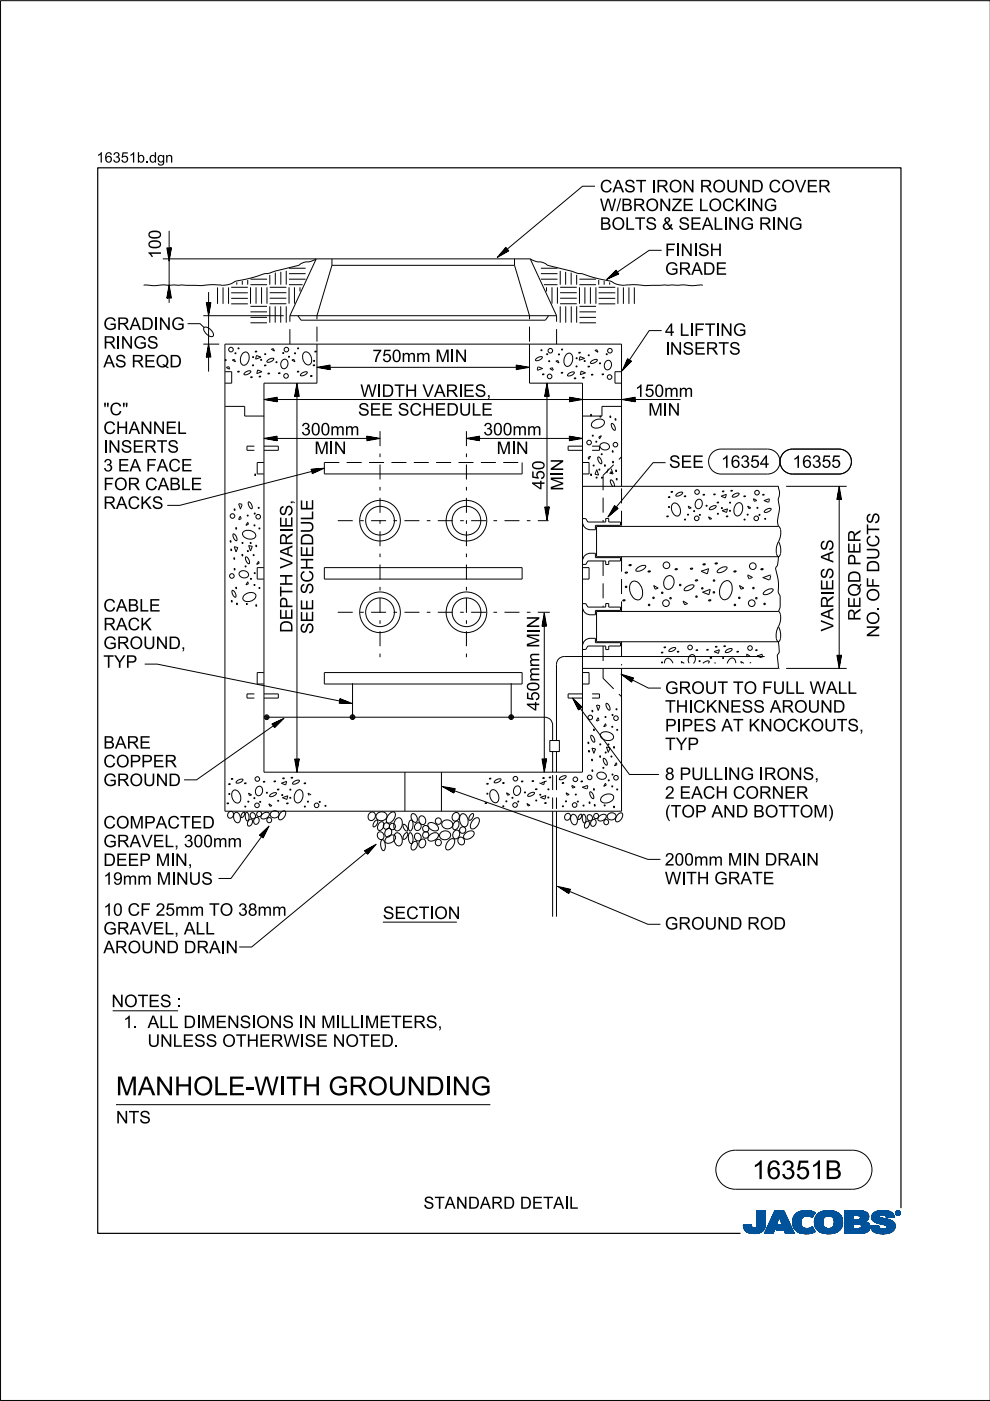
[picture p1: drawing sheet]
<svg xmlns="http://www.w3.org/2000/svg" width="210mm" height="297mm" viewBox="0 0 210 297" stroke-linecap="round" stroke-linejoin="round" font-family="sans-serif">
<defs><g id="words">
<g font-size="4">
<text x="24.6" y="232.2">M</text>
<text x="29.2" y="232.2">AN</text>
<text x="36.9" y="232.2">H</text>
<text x="40.9" y="232.2">OLE-</text>
<text x="60.7" y="232.2">TH</text>
<text x="69.6" y="232.2">GROUN</text>
<text x="90.3" y="232.2">DI</text>
<text x="95.8" y="232.2">N</text>
<text x="99.8" y="232.2">G</text>
<text x="159.4" y="250">16351B</text>
</g>
<g font-size="2.6">
<text x="127.2" y="40.8">CAST I</text>
<text x="139.1" y="40.8">RON</text>
<text x="148.4" y="40.8">ROUN</text>
<text x="159.3" y="40.8">D COVER</text>
<text x="127.2" y="44.8">W /</text>
<text x="131.7" y="44.8">BRON</text>
<text x="142.4" y="44.8">ZE LOCKI</text>
<text x="159.3" y="44.8">N</text>
<text x="161.9" y="44.8">G</text>
<text x="127.2" y="48.7">BOLTS &amp; SEALI</text>
<text x="154.3" y="48.7">N</text>
<text x="157" y="48.7">G RI</text>
<text x="164.6" y="48.7">N</text>
<text x="167.3" y="48.7">G</text>
<text x="34.1" y="54.9" transform="rotate(-90 34.1 54.9)">100</text>
<text x="141" y="58.3">GRADE</text>
<text x="144.3" y="54.3">N</text>
<text x="147" y="54.3">I</text>
<text x="148" y="54.3">SH</text>
<text x="21.9" y="69.9">GRADI</text>
<text x="33.6" y="69.9">N</text>
<text x="36.3" y="69.9">G</text>
<text x="141" y="71.2">4LI</text>
<text x="147.2" y="71.2">FTI</text>
<text x="152.7" y="71.2">N</text>
<text x="155.4" y="71.2">G</text>
<text x="21.9" y="77.9">AS REQD</text>
<text x="21.9" y="73.9">RI</text>
<text x="25.6" y="73.9">N</text>
<text x="28.3" y="73.9">GS</text>
<text x="79" y="76.8">750mm M</text>
<text x="95.4" y="76.8">I</text>
<text x="141" y="75.2">I</text>
<text x="144.7" y="75.2">SERTS</text>
<text x="21.9" y="88">&quot;</text>
<text x="23.2" y="88">C&quot;</text>
<text x="75.9" y="88.1">SEE SCH</text>
<text x="76.4" y="84.2">W I</text>
<text x="80.9" y="84.2">DTH</text>
<text x="89.6" y="84.2">VARI</text>
<text x="92.2" y="88.1">EDULE</text>
<text x="98.2" y="84.2">ES,</text>
<text x="134.6" y="84.2">150mm</text>
<text x="137.5" y="88.1">M</text>
<text x="140.5" y="88.1">I</text>
<text x="21.9" y="96">I</text>
<text x="21.9" y="92">CH</text>
<text x="25.6" y="96">SERTS</text>
<text x="27.3" y="92">AN</text>
<text x="32.4" y="92">N</text>
<text x="35.1" y="92">EL</text>
<text x="63.9" y="92.3">300mm</text>
<text x="102.5" y="92.3">300mm</text>
<text x="21.9" y="100">3EA FACE</text>
<text x="66.7" y="96.3">M</text>
<text x="69.8" y="96.3">I</text>
<text x="105.3" y="96.3">M</text>
<text x="108.4" y="96.3">I</text>
<text x="141.8" y="99.2">SEE</text>
<text x="152.9" y="99.2">16354</text>
<text x="168" y="99.2">16355</text>
<text x="21.9" y="107.9">RACKS</text>
<text x="21.9" y="103.9">FOR CABLE</text>
<text x="115.4" y="103.8" transform="rotate(-90 115.4 103.8)">450</text>
<text x="119.4" y="104" transform="rotate(-90 119.4 104)">MIN</text>
<text x="21.9" y="129.7">CABLE</text>
<text x="182.5" y="131.6" transform="rotate(-90 182.5 131.6)">REQD PER</text>
<text x="21.9" y="137.6">GROUN</text>
<text x="21.9" y="133.6">RACK</text>
<text x="35.7" y="137.6">D,</text>
<text x="62" y="134.2" transform="rotate(-90 62 134.2)">DEPTH VARIES,</text>
<text x="66.4" y="134.4" transform="rotate(-90 66.4 134.4)">SEE SCHEDULE</text>
<text x="176.7" y="133.9" transform="rotate(-90 176.7 133.9)">VARIES AS</text>
<text x="186.4" y="135.2" transform="rotate(-90 186.4 135.2)">NO. OF DUCTS</text>
<text x="21.9" y="141.6">TYP</text>
<text x="141" y="147.1">GROUT TO FULLW ALL</text>
<text x="114.3" y="150.7" transform="rotate(-90 114.3 150.7)">450mm MIN</text>
<text x="141" y="155.1">PI</text>
<text x="141" y="151.1">TH</text>
<text x="144.5" y="155.1">PES AT KN</text>
<text x="145.9" y="151.1">I</text>
<text x="147" y="151.1">CKN</text>
<text x="154.8" y="151.1">ESS AROUN</text>
<text x="163.8" y="155.1">OCKOUTS,</text>
<text x="176.6" y="151.1">D</text>
<text x="21.9" y="158.7">BARE</text>
<text x="141" y="159">TYP</text>
<text x="21.9" y="166.7">GROUN</text>
<text x="21.9" y="162.7">COPPER</text>
<text x="35.7" y="166.7">D</text>
<text x="141" y="165.4">8PULLI</text>
<text x="154.4" y="165.4">N</text>
<text x="157" y="165.4">G I</text>
<text x="162" y="165.4">RON</text>
<text x="170.2" y="165.4">S,</text>
<text x="141" y="173.3">(</text>
<text x="141" y="169.3">2EACH</text>
<text x="142.2" y="173.3">TOP AN</text>
<text x="155.4" y="169.3">CORN</text>
<text x="156" y="173.3">D BOTTOM</text>
<text x="166.3" y="169.3">ER</text>
<text x="175.5" y="173.3">)</text>
<text x="21.9" y="179.6">GRAVEL,300mm</text>
<text x="21.9" y="175.7">COM</text>
<text x="30.5" y="175.7">PACTED</text>
<text x="21.9" y="183.6">DEEP M</text>
<text x="36.1" y="183.6">I</text>
<text x="39.8" y="183.6">,</text>
<text x="141" y="183.5">200mm M</text>
<text x="157.4" y="183.5">I</text>
<text x="162.1" y="183.5">DRAI</text>
<text x="171" y="183.5">N</text>
<text x="21.9" y="187.6">19mm M</text>
<text x="36.3" y="187.6">I</text>
<text x="40" y="187.6">US</text>
<text x="145.5" y="187.5">TH</text>
<text x="151.4" y="187.5">GRATE</text>
<text x="21.9" y="194.2">10CF 25mm TO 38mm</text>
<text x="81.2" y="194.9">SECTI</text>
<text x="92.1" y="194.9">ON</text>
<text x="141" y="197.1">GROUN</text>
<text x="154.7" y="197.1">D ROD</text>
<text x="21.9" y="202.1">AROUN</text>
<text x="21.9" y="198.1">GRAVEL,ALL</text>
<text x="35.3" y="202.1">D DRAI</text>
<text x="47.8" y="202.1">N</text>
<text x="23.6" y="213.5">N</text>
<text x="26.3" y="213.5">OTES :</text>
<text x="26.1" y="218">1.ALLDI</text>
<text x="31.3" y="221.9">UN</text>
<text x="36.6" y="221.9">LESS OTH</text>
<text x="42.6" y="218">M</text>
<text x="45.7" y="218">EN</text>
<text x="50.8" y="218">SI</text>
<text x="54.3" y="218">ON</text>
<text x="54.9" y="221.9">ERW I</text>
<text x="64.4" y="218">N</text>
<text x="64.6" y="221.9">SE N</text>
<text x="68.1" y="218">M</text>
<text x="72.2" y="218">L</text>
<text x="73.2" y="221.9">OTED.</text>
<text x="77.3" y="218">M</text>
<text x="80.4" y="218">ETERS,</text>
<text x="24.6" y="238.2">N</text>
<text x="27.3" y="238.2">TS</text>
<text x="89.8" y="256.3">STAN</text>
<text x="99.2" y="256.3">DARD DETAI</text>
<text x="120.6" y="256.3">L</text>
</g>
<g font-size="2.2">
<text x="20.5" y="34.5">16351b.</text>
<text x="31.6" y="34.5">dgn</text>
</g>
</g></defs>
<g fill="none" stroke="#00539a" stroke-width=".21">
<path d="M157.6 259.8h1.7M157.6 259.9h1.7M157.6 259.9l1.7 .1M157.6 260h1.8M158.1 259.7h1.2M159.3 259.7h-1.7l.1 .7M159.3 259.7h-.9M159.3 259.7l.1 .3M159.4 260l.1 .3M160.4 260l-.2 .3h2M160.5 259.6h1.8M160.5 259.6l-.1 .4"/>
<path d="M160.5 259.7h1.8M160.5 256.7v2.9M160.5 256.9h1.8M160.5 257.5h1.8M160.5 256.7h1.8v2.7M160.5 256.8h1.8M160.5 256.8l1.8 .1M160.5 256.9l1.8 .1M160.5 257h1.8M160.5 257.1h1.8M160.5 257.2h1.8M160.5 257.2l1.8 .1"/>
<path d="M160.5 257.3h1.8M160.5 257.4h1.8M160.5 257.4l1.8 .1M160.5 257.6h1.8M160.5 257.6l1.8 .1M160.5 257.7h1.8M160.5 257.8h1.8M160.5 257.9h1.8M160.5 258h1.8M160.5 258.1h1.8M160.5 258.1l1.8 .1M160.5 258.2h1.8"/>
<path d="M160.5 258.3h1.8M160.5 258.3l1.8 .1M160.5 258.4h1.8M160.5 258.5h1.8M160.5 258.5l1.8 .1M160.5 258.6h1.8M160.5 258.6l1.8 .1M160.5 258.7h1.8M160.5 258.8h1.8M160.5 258.9h1.8M160.5 259h1.8M160.5 259.1h1.8"/>
<path d="M160.5 259.2h1.8M160.5 259.3h1.8M160.5 259.8h1.8M162.2 260h-1.8M162.2 259.9v.3M162.2 259.9h-1.8M162.2 259.8h-1.7M162.3 259.4l-.1 .5M162.3 259.4v-2.7h-1.8v2.9M162.3 259.5h-1.8M162.3 259.6h-1.8M162.3 256.7l-1.8 .1"/>
<path d="M162.3 259.4h-1.8M163.7 258.1h3.1M163.7 258h3.1M163.7 257.9h3M163.8 257.8h2.9M163.8 257.7h2.9M163.8 257.7h2.8M163.9 257.6h2.7M163.9 257.5h2.7M164 257.4h2.5M164 257.3h2.5M164.1 257.2h2.3"/>
<path d="M164.1 257.1h2.3M164.1 257h2.3M164.2 257h2.1M164.2 256.9h2.1M164.2 256.8h2.1M164.3 256.7h1.9l2.2 4.8h-1.9l-.3-.8h-1.7l.4-1h1l-.7-1.7-1.3 3.5h-1.8zM164.5 260h-1.7M164.5 259.9l-1.7 .1M164.5 259.9h-1.7M164.5 259.8l-1.7 .1M164.6 259.8h-1.7M164.6 259.7l-1.7 .1"/>
<path d="M164.6 259.7h-1.7M164.6 259.6h-1.7M164.6 259.5l-1.6 .1M164.7 259.5h-1.7M164.7 259.4l-1.7 .1M164.7 259.4h-1.7M164.7 259.3l-1.6 .1M164.7 259.3h-1.6M164.8 259.2l-1.7 .1M164.8 259.2h-1.7M164.8 259.1l-1.6 .1M164.8 260h2.9"/>
<path d="M164.8 259.1h-1.6M164.8 259.9h2.9M164.8 259l-1.6 .1M164.9 259.9h2.7M164.9 259h-1.7M164.9 259.8h2.7M164.9 258.9h-1.6M164.9 258.8h-1.6M164.9 259.7h2.7M164.9 259.7l-.4 1 3.6 .1M165 258.7h-1.6M165 258.6l-1.6 .1"/>
<path d="M165 258.6h-1.6M165 258.5l-1.6 .1M165 258.5h-1.6M165.1 258.4l-1.6 .1M165.1 258.4h-1.6M165.1 258.3l-1.6 .1M165.1 258.3h-1.6M165.1 258.2l-1.5 .1M165.1 258.2h-1.5M165.2 258.1l-1.6 .1M165.2 258.1h-1.6M165.2 258l.7 1.7h-1"/>
<path d="M165.2 258l.7 1.7M165.3 258.1h1.5M165.3 258.1l1.6 .1M165.3 258.2h1.6M165.3 258.2l1.6 .1M165.3 258.3h1.6M165.4 258.3l1.6 .1M165.4 258.4h1.6M165.4 258.4l1.6 .1M165.4 258.5h1.6M165.4 258.5l1.7 .1M165.4 258.6h1.7"/>
<path d="M165.5 258.6l1.6 .1M165.5 258.7h1.6M165.5 258.8h1.7M165.5 258.9h1.7M165.6 258.9h1.6M165.6 259h1.7M165.6 259l1.7 .1M165.6 259.1h1.7M165.6 259.1l1.7 .1M165.7 259.2h1.7M165.7 259.2l1.7 .1M165.7 259.3h1.7"/>
<path d="M165.7 259.3l1.7 .1M165.7 259.4h1.7M165.8 259.4l1.7 .1M165.8 259.5h1.7M165.8 259.5l1.7 .1M165.8 259.6h1.7M166.2 256.7l2.2 4.8M166.2 256.8l-1.9-.1-2.2 4.8h1.8l1.3-3.5M168 258.9l.4 1.5M168 258.9h1.8M168 259h1.8M168 259.1h1.8"/>
<path d="M168 259.2h1.8M168 259.2l1.8 .1M168 259.3h1.8M168 259.3l1.8 .1M168.1 259.4h1.8M168.1 259.5h1.7M168.1 259.4l1.7 .1M168.1 259.5l1.8 .1M168.1 259.6h1.8M168.1 259.7h1.8M168.1 259.7l1.8 .1M168.1 259.8h1.8"/>
<path d="M168.1 259.8l1.8 .1M168.2 260h1.8M168.2 259.9h1.8M168.3 258l-.3 .9M168.9 257.3l-.6 .7M169.1 257.1h3.6M169.2 257h3.4M169.4 256.9h3.1M169.5 256.9h2.9M169.8 256.8h2.4M169.8 259.1a1.33 1.33 0 0 0 .8 1.4 1.33 1.33 0 0 0 1.5-.3l.2-.1M169.8 259.1h-1.8"/>
<path d="M169.8 259l-1.8 .1M169.9 258.8l-1.9 .1M169.9 258.8h-1.9M169.9 258.7h-1.9M169.9 258.6h-1.8M169.9 258.6l-1.9 .1M169.9 258.5l-1.8 .1M169.9 258.5h-1.8M169.9 258.4l-1.8 .1M170 258.4h-1.9M170 258.4l-.2 .7M170 258.3l-1.8 .1"/>
<path d="M170 258.3h-1.8M170 258.2l-1.8 .1M170.1 258.2h-1.9M170.1 258.1l-.1 .3M170.1 258.1l-1.9 .1M170.2 258.1h-2M170.3 258h-2.1M170.3 256.7l-1.4 .5M170.3 256.7h1.5M170.3 256.7a4 4 0 0 1 2.5 .4M170.4 258h-2.1M170.4 257.9h-2.1"/>
<path d="M170.6 257.8l-2.3 .1M170.6 257.9l-.5 .2M170.8 257.8h-2.5M171.4 257.8h1M171.5 256.7l-1.7 .1M171.5 256.7l.6 .1M171.7 257.8h.7M171.8 257.9h.6M171.9 258h.4M172.1 258.1h.2M172.2 258.1h.1M172.3 258h-.3"/>
<path d="M172.4 257.7l-4 .1M172.5 257.7h-4.1M172.5 257.6l-4 .1M172.5 257.6h-4M172.6 257h-3.3M172.6 257.5l-4.1 .1M172.6 257.5h-4M172.6 257.4l-4 .1M172.7 257.4h-4M172.7 259h1.8M172.7 259.2h1.8M172.7 259.3h1.8"/>
<path d="M172.7 259.3l1.8 .1M172.7 259.4h1.8M172.7 257.3l-3.9 .1M172.7 259.5h1.8M172.7 259.5l1.8 .1M172.7 259.6h1.8M172.7 259.7h1.8M172.7 258.6h1.8M172.7 257.3h-3.9M172.8 259.8h1.8M172.8 257.2l-3.9 .1M172.8 259.9h1.8"/>
<path d="M172.8 259.9l.3 .6M172.8 259.8l1.8 .1M172.8 259.9l1.8 .1M172.8 257.2h-3.9M172.8 260h1.8M172.8 257.1l-.6 1.1a1.75 1.75 0 0 0-1.6-.3M172.9 257.1l-3.9 .1M173 257.8l-.3 1.3h1.8M173 257.8h5.3M173.1 257.7h5.2M173.1 257.7h5.1M173.1 257.6h5.1"/>
<path d="M173.2 257.6h4.9M173.2 257.5h4.8M173.4 257.4h4.6M173.4 257.4h4.5M173.5 257.3h4.4M173.6 257.2l4.2 .1M173.6 257.2h4.1M173.7 257.1l4 .1M173.8 257.1h3.8M173.9 257h3.5M174 257h3.3M174.1 256.9h3.2"/>
<path d="M174.2 256.9h2.8M174.4 256.8h2.6M174.5 259h-1.8M174.5 259.2a1.15 1.15 0 0 0 1.3 1.3M174.5 259.2l-1.8-.1 .1 .8M174.5 258.9l-1.8 .1M174.5 258.9h-1.8M174.5 258.8l-1.8 .1M174.5 258.7l-1.8 .1M174.5 258.7h-1.8M174.5 258.6l-1.8 .1M174.5 258.5l-1.8 .1"/>
<path d="M174.6 258.5h-1.9M174.6 256.8h1.9M174.6 258.4l-.1 .8M174.6 258.4h-1.8M174.6 258.4l-1.9 .1M174.6 258.3l-1.8 .1M174.6 258.3h-1.8M174.7 258.2h-1.9M174.7 258.1l-.1 .3M174.8 258.1l-2 .1M174.8 258.1h-1.9M174.9 256.7a3.2 3.2 0 0 1 3.6 1.4l.1 .8-.1 1.1"/>
<path d="M174.9 258l-1.9 .1M175 258h-2M175.1 257.9l-.4 .2M175.1 257.9h-2.1M175.2 257.9h-2.2M175.5 256.7h.7M175.7 257.8l-.6 .1M175.7 257.8l.6 .1M175.7 257.8h-2.7M176 257.8h2.4M176.2 257.9h2.2M176.3 257.9l.5 .5"/>
<path d="M176.4 258h2M176.4 256.7h-1.5a2.68 2.68 0 0 0-1.9 1.1M176.5 258l2 .1M176.5 258.1h2M176.6 258.1h1.9M176.6 258.2h1.9M176.7 258.2l1.8 .1M176.7 258.3h1.8M176.7 258.3l1.9 .1M176.7 259.9h1.8M176.7 258.4h1.9M176.8 258.4l.1 .5"/>
<path d="M176.8 258.4l1.8 .1M176.8 258.5h1.8M176.8 258.6h1.8M176.9 258.8h1.7M176.9 258.8l1.8 .1M176.9 258.7h1.7M176.9 259.4h1.8M176.9 259.2l1.8 .1M176.9 259.1h1.8M176.9 259.2h1.8M176.9 258.9v.3M176.9 259.2a1.11 1.11 0 0 1-1.1 1.3"/>
<path d="M176.9 259h1.8M176.9 258.9h1.8M176.9 259.3h1.8M176.9 259.3l1.8 .1M178 257.4l-4.7 .1M178.4 257.9h-2.1l.5 .5M178.5 259.7l-1.7 .1M178.5 259.8l-1.8 .1M178.5 259.8h-1.7M178.5 260l-.2 .5M178.5 259.9l-1.8 .1M178.5 260h-1.8"/>
<path d="M178.6 259.7h-1.8M178.6 258.5l-1.8 .1M178.6 259.6h-1.8M178.6 259.5l-1.8 .1M178.6 259.5h-1.8M178.7 259.4h-1.8M179.1 259.7h1.8M179.1 259.5h5.2M179.1 256.9h4.4M179.1 257.5h5M179.1 256.8h4M179.1 256.8h3.4"/>
<path d="M179.1 257h4.5M179.1 257.1h4.7M179.1 257.1l4.7 .1M179.1 257.2h4.8M179.1 257.2l4.8 .1M179.1 257.3h4.8M179.1 257.3l4.9 .1M179.1 257.4h4.9M179.1 257.4l5 .1M179.1 257.6h5M179.1 257.6l5 .1M179.1 257.7h5"/>
<path d="M179.1 257.7l1.8 .1M179.1 257.8h1.8M179.1 257.9h1.8M179.1 258h1.8M179.1 258.1h1.8M179.1 258.2h1.8M179.1 258.3h1.8M179.1 258.4h1.8M179.1 258.5h1.8M179.1 258.5l1.8 .1M179.1 258.6h4.8M179.1 258.7h4.7"/>
<path d="M179.1 258.7h4.6M179.1 258.8h4.5M179.1 258.9h4.5M179.1 258.9h4.3M179.1 259h4.4M179.1 259l4.5 .1M179.1 259.1h4.6M179.1 259.1l4.7 .1M179.1 259.2h4.8M179.1 259.2l4.9 .1M179.1 259.3h5M179.1 259.3l5.1 .1"/>
<path d="M179.1 259.4h5.1M179.1 259.4l5.1 .1M179.1 259.5l1.8 .1M179.1 259.6h1.8M179.1 259.8h1.8M179.1 259.9h1.8M179.1 260h1.8M180.9 257.7v.9M181.8 259.5h-.9v1v-1M181.8 259.5h.2M181.8 259.5l.8 .3M182.1 257.7l2.1 .1"/>
<path d="M182.2 257.8h2M182.2 259.5l2.1 .1M182.3 258.5h1.7M182.3 258.5l-1.4 .1M182.3 257.9h1.9M182.4 257.9h1.8M182.4 257.9v.1M182.4 257.9l-.4-.2h-1.1v.9M182.4 258h1.8M182.4 258v.3M182.4 258.3l-.1 .2M182.4 259.6h1.9"/>
<path d="M182.4 258.1h1.8M182.4 258.1l1.8 .1M182.4 258.2h1.8M182.5 259.7h1.9M182.5 256.9l1.1 .1M182.5 259.7l1.9 .1M182.6 259.8h1.8M182.6 259.8v.4l-.2 .2M182.7 259.9h1.7M182.9 256.8h-3.8v4.7M183.3 256.9l-4.2-.1v4.7M183.6 257l.4 .4"/>
<path d="M183.9 259.2l.2 .2M184 258.5l-2.1 .1M184 258.5h-1.8M184 257.4l.1 .2M184.1 258.4l-.8 .6 .6 .2M184.1 258.4h-1.8M184.1 258.3l-1.7 .1M184.1 258.3h-1.7M184.1 257.6l.1 .6M184.1 258.2l-1.7 .1M184.1 259.4l.3 .5v.6M184.2 258.2l-.1 .2"/>
<path d="M184.2 258h-1.8M184.4 259.9h-1.7M184.5 260h-1.8M184.6 259.9v.2M184.6 259.9h1.7M184.6 260h1.7M184.8 258.1h1.7M184.8 258l.2 .7M184.8 258h1.7M184.8 258.3h2.5M184.8 258.3l2.8 .1M184.8 258.1l1.8 .1"/>
<path d="M184.8 258.2h2M184.8 258.4h3M184.8 258.4l3.2 .1M184.9 258.2l2.1 .1M184.9 257.6h4.6M184.9 258.5h3.4M184.9 258.5l3.6 .1M184.9 258.6h3.7M184.9 257.5h4.5M185 257.5h4.4M185 258.6l3.7 .1M185 258.7h3.9"/>
<path d="M185 258.7l.6 .4M185 257.4h4.3M185 257.4h4.4M185.1 258.7l3.9 .1M185.1 258.8h.7M185.1 257.3h4.1M185.2 258.9h.6M185.2 258.9l4.1 .1M185.3 257.2h3.9M185.3 259h4M185.3 257.1l3.8 .1M185.4 257.1h3.7"/>
<path d="M185.4 259l4 .1M185.5 257h3.5M185.5 259.1h4M185.6 259.1l3.9 .1M185.6 259.1l.5 .2M185.7 259.2h3.9M185.7 256.9h3M185.8 259.2l3.8 .1M185.8 258.9h3.4M185.9 258.8h3.2M185.9 256.8h2.7M185.9 256.8l-.8 .5-.3 .7"/>
<path d="M185.9 256.8l.7-.1a3.3 3.3 0 0 1 2.7 .6h-4.2M186 259.3h3.6M186.1 256.8h2.3M186.1 259.4h3.6M186.1 259.3l1.5 .4 .4 .2M186.3 259.8l-.5 .1M186.3 259.8l-1.7 .1M186.3 259.8v.3M186.3 259.4h3.4M186.4 257.9h-1.6M186.4 257.9l.1 .1M186.5 257.9h-1.7"/>
<path d="M186.5 257.8h-1.7M186.5 258v.1M186.5 257.8l-.1 .1M186.5 257.7h-1.6M186.5 259.4l3.2 .1M186.5 258.1l.1 .1M186.6 257.6l-1.7 .1M186.6 258.2l.4 .1M186.7 256.7h.8M186.7 259.5h3M186.9 257.6h-2M186.9 259.5l2.9 .1"/>
<path d="M187 258.3l1.7 .4 .9 .6M187.2 259.6h2.6M187.3 257.6h2.2M187.4 259.7h2.4M187.6 257.6l1.9 .1M187.6 259.7h2.2M187.6 257.7h2M187.7 257.7a1.07 1.07 0 0 0-1.2 .1M187.7 257.7l.1 .1M187.7 257.8h1.9M187.8 257.8h1.7M187.8 256.7h-1.3"/>
<path d="M187.8 257.8l.1 .4M187.8 257.9h1.7M187.8 257.9h1.8M187.9 258h1.7M187.9 258l1.7 .1M187.9 258.1h1.1M187.9 258.1h1.7M187.9 259.9h1.9M188 259.9l.1 .2M188 260h1.8M188.1 257h-2.6M188.2 257h.6"/>
<path d="M188.7 256.9h-2.9M189.3 257.3l.3 .8-1.7 .1M189.6 259.3l.2 .4v.6M189.8 259.9l-1.8 .1M189.8 259.8h-2.1M189.8 259.8h-1.9M189.9 257.2v.1M189.9 257.1h.1M189.9 257.2h.1M189.9 257.3h.1M189.9 257.3l.2 .3M190 257.4h.1"/>
<path d="M190 257.4l.1 .1M190 257.5h.2M190 257.2v.1M190 257.2l.2 .3M190 257.3l.2 .2M190 257.1h-.1M190 257h-.1M190.1 257h-.2M190.1 257.5l.2 .1M190.1 256.9h-.1M190.1 257.6h.6M190.2 256.8l-.1 .1"/>
<path d="M190.2 257.5l.2 .1M190.2 257.5l-.1 .1M190.2 257.6h.4M190.2 256.9h.4M190.2 256.9h.4l-.1 .3 .2 .3-.3-.3-.2 .3zM190.2 256.9v.6l.1-.3 .3 .3M190.2 257h.4M190.2 257.1h.1M190.2 257.1h.5M190.2 257.2h.5M190.2 257.2l.3 .1M190.2 257.3h.1"/>
<path d="M190.2 257.4h.1M190.2 257.4l.1 .1M190.2 256.8h-.1M190.3 257h.2v.1l-.2 .1zM190.3 257v.2M190.3 257h-.1M190.4 257.2l.2 .3M190.4 257.6h.1M190.4 256.8h-.2l-.2 .4M190.4 256.7a.5 .5 0 0 1 .5 .5 .5 .5 0 0 1-.5 .5M190.4 256.8l.4 .2v.2M190.4 256.7a.5 .5 0 0 0-.5 .5 .5 .5 0 0 0 .5 .5l-.3-.1"/>
<path d="M190.4 256.8l.3 .1 .1 .3M190.4 256.7l-.4 .2-.1 .3M190.4 256.7v.1M190.4 257.6v.1M190.4 256.7l.3 .1 .2 .4M190.4 257h-.1l.1 .2M190.4 257l.2 .1-.2 .1M190.4 257h.1M190.5 257.3h.1M190.5 257.3l.1 .1M190.5 257.2l.2 .3M190.5 257.4h.1"/>
<path d="M190.5 257.1h.2M190.5 257.4l.2 .1M190.5 257l-.1 .2M190.5 256.7h-.3M190.6 257.5h.2M190.6 256.8h.1M190.6 257.1l-.1 .1M190.7 257.1h-.1M190.7 257.1l-.2 .1M190.7 257.1l-.5-.2v.6l.1-.3M190.7 257h-.1M190.7 256.8l.1 .1"/>
<path d="M190.7 256.8h-.6M190.7 256.9h.2M190.8 257h.1M190.8 257.6h-.2M190.8 257.2v.2l-.4 .2M190.8 257.2l-.1 .3-.3 .1M190.8 257.1h.1M190.8 257.2h.1M190.9 257.4l-.2 .1M190.9 257.4h-.1M190.9 257.3l-.1 .1M190.9 257.3h-.1"/>
<path d="M190.9 257.2h.1M190.9 257.2l-.1 .3-.4 .2M190.9 257.1h-.1M157.7 260.1h1.7M157.7 260l1.7 .1M157.7 260.2h1.8M157.7 260.2l1.8 .1M157.7 260.3h1.8M157.7 260.3l1.9 .1M157.7 260.4h4.4M157.7 260.4l.4 .5M157.7 260.4l4.4 .1"/>
<path d="M157.8 260.5h4.3M157.8 260.6h4.3M157.8 260.7h4.2M157.9 260.7h4.1M157.9 260.8h4M158 260.8h3.9M158 260.9h3.9M158.1 260.9h3.3M158.1 261h3.6M158.2 261h3.5M158.3 261.1h3.2M158.4 261.2h3.1"/>
<path d="M158.5 261.2h2.9M158.6 261.3h2.7M158.7 261.4h2.4M158.8 261.4h2.1M159.1 261.5h1.6M159.5 260.3l.3 .1 .4-.1M159.7 261.5h.7M160.9 261.4h.1M161.5 260.9h.2M161.6 261.1h-3.3M162.1 260.3l-2 .1M162.2 260.2l-1.9 .1"/>
<path d="M162.2 260.2a2.25 2.25 0 0 1-2.8 1.3l-.9-.2-.4-.4M162.2 260.2h-1.9M162.2 260.1l-1.8 .1M162.2 260.1h-1.8M162.2 260l-1.8 .1M164 261.4h-1.9M164 261.3l-1.9 .1M164 261.3h-1.8M164 261.2l-1.8 .1M164 261.2h-1.8M164.1 261.1l-1.9 .1M164.1 261.1h-1.8"/>
<path d="M164.1 261l-1.8 .1M164.1 261h-1.8M164.1 260.9l-1.8 .1M164.2 260.9h-1.8M164.2 260.8l-1.8 .1M164.2 260.8h-1.8M164.2 260.7l-1.8 .1M164.2 260.7h-1.7M164.2 260.6l-1.7 .1M164.3 260.6h-1.8M164.3 260.5h-1.8M164.3 260.4l-1.7 .1"/>
<path d="M164.3 260.4h-1.7M164.3 260.3l-1.7 .1M164.4 260.3h-1.8M164.4 260.2l-1.7 .1M164.4 260.2h-1.7M164.4 260.1l-1.7 .1M164.4 260.1h-1.7M164.5 260l-1.8 .1M164.5 260.7h3.5M164.6 260.7h3.4M164.6 260.6h3.4M164.6 260.5h3.4"/>
<path d="M164.6 260.5h3.3M164.6 260.4h3.3M164.7 260.4h3.2M164.7 260.3h3.2M164.7 260.3h3.1M164.7 260.2h3.1M164.8 260.1h3M164.8 260.1h2.9M166.3 260.8h1.8M166.3 260.8l1.8 .1M166.3 260.9h1.8M166.3 260.9l1.8 .1"/>
<path d="M166.3 261h1.9M166.3 261l1.9 .1M166.4 261.1h1.8M166.4 261.1l1.8 .1M166.4 261.2h1.9M166.4 261.2l1.9 .1M166.4 261.3h1.9M166.5 261.3l1.8 .1M166.5 261.4h1.9M166.5 261.5h1.9M166.5 261.5l-.3-.8 .3 .8h1.9M168.2 260l1.9 .1"/>
<path d="M168.2 260.1h1.9M168.2 260.1l1.9 .1M168.2 260.2h2M168.3 260.2l2 .1M168.3 260.3h2.1M168.3 260.3l2.2 .1M168.3 260.4h2.5M168.4 260.4l.6 .7M168.4 260.4l4.1 .1M168.5 260.5h4M168.5 260.6h4M168.6 260.7h4"/>
<path d="M168.6 260.7l4 .1M168.7 260.8h3.9M168.7 260.8l4 .1M168.8 260.9h3.9M168.9 260.9l3.8 .1M168.9 261h3.9M169 261l3.8 .1M169 261.1h3.9M169 261.1a4.2 4.2 0 0 0 3.8 0M169.1 261.1h3.8M169.2 261.2h3.5M169.3 261.3h3.2"/>
<path d="M169.5 261.4h2.8M169.6 261.4h2.6M170 261.5h2M170.6 261.6h.4M171.5 260.4h.9M171.6 260.4h.8M171.8 261.5h-1.5M171.8 260.3h.6M172 260.3h.3M172 260.2h.3M172.1 260.2h.2M172.2 260.1h.1"/>
<path d="M172.3 260.1l.6 1M172.6 261.2l-3.3 .1M172.8 260.1h1.9M172.9 260.1l1.9 .1M172.9 260.2h1.9M172.9 260.2l2 .1M172.9 260.3h2.2M173 260.3l2.1 .1M173 260.4h2.4M173 260.4h5.3M173.1 260.5h5.2M173.1 260.5l.7 .6 .8 .4"/>
<path d="M173.1 260.6h5.2M173.2 260.6h5M173.3 260.7h4.9M173.3 260.7h4.8M173.3 260.8h4.7M173.4 260.9h4.5M173.5 260.9h4.4M173.5 261h4.3M173.6 261h4.2M173.7 261.1h4M173.8 261.1h3.8M173.8 261.2h3.7"/>
<path d="M174 261.2h3.4M174.2 261.4h2.9M174.3 261.4h2.7M175.1 261.5h1.4M175.3 261.6h.4M176.6 260.2h1.9M177 261.4l-1 .2-1.4-.1h2.2M177.3 261.3h-3.3M178.1 260.8h-4.8M178.3 260.5l-.6 .6-.7 .3M178.3 260.4h-2.2M178.4 260.3l-2.2 .1"/>
<path d="M178.4 260.3h-2l-.6 .2M178.5 260.2l-2.1 .1M178.5 260.2h-2M178.5 260.1h-1.9M178.5 260l-1.9 .1M179.1 261.5h3.4M179.1 260.1h1.8M179.1 260.1l1.8 .1M179.1 260.2h1.8M179.1 260.2l1.8 .1M179.1 260.3h1.8M179.1 260.4h1.8"/>
<path d="M182.3 260.4h2.1M182.4 260.4h2M182.4 260.4l-.6 .1M183.1 261.4l-4 .1M183.4 261.3l-4.3 .1M183.5 261.3h-4.4M183.7 261.3h-.1M183.7 261.2l-4.6 .1M183.8 261.2h-4.7M183.9 261.1l-4.8 .1M184 261.1h-4.9M184 261l-4.9 .1"/>
<path d="M184.1 261l-.8 .4-1.1 .1M184.1 261h-5M184.1 260.9l-5 .1M184.2 260.9h-5.1M184.2 260.8l-5.1 .1M184.3 260.8h-5.2M184.3 260.7l-5.2 .1M184.3 260.7h-5.2M184.4 260.6l-5.3 .1M184.4 260.6h-5.3M184.4 260.5h-5.3M184.4 260.5l-.3 .5"/>
<path d="M184.4 260.4l-5.3 .1M184.5 260l-1.8 .1M184.5 260.2l-2 .1M184.5 260.3h-2M184.5 260.1h-1.9M184.5 260.2h-1.9M184.6 260l1.7 .1M184.6 260.1l.1 .3M184.6 260.1h1.8M184.6 260.2h1.8M184.6 260.1l1.8 .1M184.6 260.2l1.8 .1"/>
<path d="M184.7 260.3h1.8M184.7 260.3l1.8 .1M184.7 260.4a2.52 2.52 0 0 0 2.7 1.2M184.7 260.4h1.9M184.7 260.5h2M184.7 260.5h2.1M184.8 260.6h2.1M184.8 260.6h4.8M184.8 260.7h4.7M184.9 260.8h4.6M184.9 260.8h4.5M185 260.9h4.4"/>
<path d="M185.1 260.9h4.3M185.1 261h4.3M185.2 261.1h4M185.2 261.1h3.9M185.3 261.2h3.7M185.4 261.2h3.5M185.5 261.3h3.4M185.7 261.3h3.1M185.8 261.4h2.7M185.9 261.5h2.4M186.3 260.1a1.08 1.08 0 0 0 1.4 .5M186.4 261.5h1.6"/>
<path d="M186.6 261.6h.9M188 260.4h1.8M188 260.4l-.3 .2M188.1 260.3h1.7M188.1 260.1l-.1 .3M188.1 260.2h1.7M188.3 261.5l-.9 .1M188.9 261.3l-.6 .2M189.3 261.1h-4.1M189.4 260.9l-.5 .4M189.6 260.7h-4.8M189.7 260.6h-2"/>
<path d="M189.7 260.5h-1.9M189.7 260.5h-1.8M189.7 260.4h-1.7M189.7 260.3h-1.6M189.8 260.2h-1.7M189.8 260.3l-.4 .6M189.8 260.1h-1.7M189.8 260h-1.7"/>
<circle cx="190.4" cy="257.2" r=".51"/>
<circle cx="190.4" cy="257.2" r=".42"/>
</g>
<g fill="none" stroke="#000" stroke-width=".21">
<path d="M210 .1h-209.9v296.8h209.9M126.2 39.5h-2.7l-16.5 13.8 .2-.3 .2 .1-.7 .4 .5-.6 .3 .3-1.2 .7 .9-1.1 .5 .4-1.8 1 1.4-1.6 .6 .6-2.5 1.4 1.8-2.2 .7 .8M34.5 54.9h77.9M35.9 48.9v15.3M35.9 52.6v.7l-.1-.3 .2-.1-.1 .8-.2-.8 .4-.1-.2 1.4-.3-1.4 .7-.1-.4 2-.4-2 .8-.1-.4 2.7-.5-2.7h.9M50.2 59.9v.5M51.4 59.6v.8M52.5 59.4v1M53.1 59.2h3.5M57.2 58.3v2.1M58.4 57.8v2.6M59.5 57.6v2.8"/>
<path d="M60.7 57.4v3M61.3 59.2h3.5M61.3 56.9h3.5M61.3 58h3.5M70.4 54.9v1.4M70.4 56.3h38.7M70.4 56.3l-3.2 10.6M109.1 56.3l3.2 10.6M109.1 54.9v1.4M112.4 54.9a5.4 5.4 0 0 0 2.7 .8 15 15 0 0 0 4.8 1.5l2.5 .8 1.1 .1 2.4 .8a19.1 19.1 0 0 1 5.2 1.4l1.3 .2a15.6 15.6 0 0 1 4.7 .1l7.4-.2a13.7 13.7 0 0 0 4.2 0l.3 .1M112.4 54.9l5.6 12h-56.5l5.5-12a5.4 5.4 0 0 1-2.6 .8 15 15 0 0 1-4.9 1.5l-2.5 .8-1.1 .1-2.4 .8a19.1 19.1 0 0 0-5.1 1.4l-1.3 .2a15.6 15.6 0 0 0-4.7 .1l-7.5-.2a13.7 13.7 0 0 1-4.2 0l-.2 .1M114.7 59.2h3.5"/>
<path d="M114.7 56.9h3.5M114.7 58h3.5M118.8 57.4v3M119.9 57.6v2.8M121.1 57.8v2.6M122.3 58.3v2.1M122.8 59.2h3.6M126.9 59.4v1M128.1 59.6v.8M129.3 59.9v.5M140.3 53.1h-2.7l-7.3 5 .2-.2 .2 .1-.7 .3 .6-.6 .2 .4-1.2 .5 1-1 .5 .5-2 .8 1.5-1.5 .6 .7-2.6 1.1 2-1.9 .6 .8M35.4 63.2h.9l-.4-2.8-.5 2.8 .8-.1-.4-2.1-.3 2.1 .6-.1-.3-1.5-.2 1.4h.4l-.1-.9-.2 .8h.2v-.3v.7"/>
<path d="M39.8 68.6h2.6l.9 .8M43.1 66.9h17.1M43.1 73h3.4M43.3 69.4a1.68 1.68 0 0 1 1.9 1.9 1.68 1.68 0 0 1-1.9-1.9zM43.7 75.7h1l-.5-2.8-.5 2.8 .9-.1-.4-2.1-.4 2.1 .6-.1-.2-1.5-.2 1.4h.4l-.2-.8-.1 .7h.2l-.1-.3v.7M44.2 61.9v16.9M44.2 64.2v.7v-.3l.2-.1-.2 .8-.1-.8 .4-.1-.3 1.4-.2-1.4 .6-.1-.4 2-.3-2 .8-.1-.5 2.8-.5-2.8h1M46.1 60.9v3.5M47.3 60.9v3.5M47.7 78.8h1.4v2.4h-1.4M48 77.9l.7 .4M48.4 77.8l-.4 .1"/>
<path d="M48.5 60.9v3.5M48.5 77.7l.2 .5M49 60.9h3.5M49 62.1h3.5M49 63.3h3.5M49 64.4h3.5M49.3 76.3l.4-.1 .2 .5zM50.4 78.8h.3l-.3 .1zM51.5 74.9a.8 .8 0 0 1 1-.1 .8 .8 0 0 1 .3 .9 1.56 1.56 0 0 1-1.2 1.7 1.64 1.64 0 0 1-.1-2.5zM51.8 79.1l.3-.2a1.06 1.06 0 0 1 1.1-.2 1.18 1.18 0 0 1-1.5 .7zM53.1 60.4h3.5M53.1 64.9h3.5"/>
<path d="M53.1 66.1h3.5M53.1 67.3h3.5M53.1 68.4h3.5M53.1 60.9v3.5M53.2 79.9h.3l-.3 .2zM54.1 74.5h.4l-.3 .1zM54.3 60.9v3.5M54.4 75.4l.9 .3-1.1 .4zM54.6 78.4l.9 .4-1.1 .4zM55 79.8h.3l-.3 .1zM55.5 60.9v3.5M56.1 77.4h.3l-.3 .2z"/>
<path d="M56.6 60.9v3.5M56.7 76.4l.2-.1a1.06 1.06 0 0 1 1.1-.3 1.18 1.18 0 0 1-1.4 .7zM56.8 79.2h.3l-.3 .1zM57.2 60.9h3.5M57.2 62.1h3.5M57.2 63.2h3.5M57.2 64.4h3.5M57.2 64.9v3.5M57.5 74l.5-.1 .2 .5zM58.3 64.9v3.5M59.1 79.1h.3l-.3 .1zM59.5 64.9v3.5"/>
<path d="M59.9 76.3a.75 .75 0 0 1 1 .1 .75 .75 0 0 1 .1 .9 .79 .79 0 0 1-.9 .9 .79 .79 0 0 1-.5-1.2zM60.7 64.9v3.5M61.3 60.4h2.9M61.3 60.9v3.5M61.9 76.3l.4-.1 .2 .5zM62.4 60.9v3.5M63.1 78.8h.3l-.3 .1zM63.2 66.9l.6 1h51.8l.7-1M63.6 60.9v.9M63.8 79.3l.2-.2a1.06 1.06 0 0 1 1.2-.2 1.18 1.18 0 0 1-1.5 .7zM64.5 74.7a1.21 1.21 0 0 1 1.6 1.3 .87 .87 0 0 1-.2 1.1 .87 .87 0 0 1-1.1 0 1.84 1.84 0 0 1-.3-2.4zM65.9 79.7h.3l-.3 .1z"/>
<path d="M66.4 77.4h.3l-.3 .1zM66.8 74.5h.3l-.3 .1zM67.2 73v8.2h-11.2v82.5h67.5v-82.5h-11.2v-8.2M67.2 77.9h45M70 77.9h-.7l.3-.1v.2l-.8-.1 .9-.2v.5l-1.4-.3 1.5-.2 .1 .6-2.1-.4 2.1-.4 .1 .9-2.8-.5 2.8-.5v1M109.5 77.4v1l2.7-.5-2.7-.5 .1 .8 2-.3-2-.4 .1 .6 1.4-.2-1.4-.3v.4l.9-.1-.8-.1 .1 .1h.3h-.7M113.7 76.1l.2-.2a1.06 1.06 0 0 1 1.1-.2 1.18 1.18 0 0 1-1.5 .7zM114.1 77.8l-.2 .6M114.1 77.8l1 .4M115 78.1l-1.1 .4M115 79.3h.4l-.3 .1zM115.3 60.4h2.9"/>
<path d="M115.9 60.9v.9M116.6 78.2l.7 .3M117 78l-.4 .2M117 60.9v3.5M117.1 77.9l.2 .5M117.9 76.6l.4-.2 .2 .6zM118.2 60.9v3.5M118.8 60.9h3.5M118.8 62.1h3.5M118.8 63.2h3.5M118.8 64.4h3.5M118.8 64.9v3.5"/>
<path d="M119 79h.3l-.3 .1zM119.9 64.9v3.5M120.1 75.2a.8 .8 0 0 1 1-.2 .8 .8 0 0 1 .3 .9 1.56 1.56 0 0 1-1.2 1.8 1.64 1.64 0 0 1-.1-2.5zM120.4 79.3l.2-.1a1.06 1.06 0 0 1 1.2-.3 1.18 1.18 0 0 1-1.5 .7zM121.1 64.9v3.5M122.3 64.9v3.5M122.7 74.7l.3 .1-.3 .1zM122.8 60.4h3.6M122.9 64.9h3.5M122.9 66.1h3.5M122.9 67.3h3.5M122.9 68.4h3.5"/>
<path d="M122.9 60.9v3.5M123 75.6l.9 .4-1.1 .4zM123.2 78.7l.9 .4-1.1 .4zM124 60.9v3.5M124.7 77.7h.3l-.3 .1zM125.2 60.9v3.5M125.3 76.7l.2-.2a1.06 1.06 0 0 1 1.1-.2 1.18 1.18 0 0 1-1.4 .7zM125.4 79.4h.3l-.3 .1zM126.1 74.3l.4-.1 .3 .5zM126.3 60.9v3.5M126.9 60.9h3.6M126.9 62.1h3.6"/>
<path d="M126.9 63.3h3.6M126.9 64.4h3.6M127.7 79.3h.3l-.3 .1zM128.5 76.6a.75 .75 0 0 1 1 0 .75 .75 0 0 1 .1 1 .79 .79 0 0 1-.9 .8 .79 .79 0 0 1-.6-1.1zM131 60.9v3.5M131.8 78.8h-1.4v2.4h1.4M132.2 60.9v3.5M133.3 60.9v3.5M134.5 60.9v3.5M140.3 70.1h-2.7l-4.5 6.8 .1-.3 .2 .1-.6 .6 .4-.8 .3 .2-.9 1 .6-1.3 .5 .2-1.4 1.5 .8-1.9 .8 .4-2 2 1.2-2.6 .8 .6M47.8 86.2h4.1v2h4.1M52.4 94.6v.9"/>
<path d="M55.9 98.1h-1.4v2.4h1.4M56 93h24.6M56 94.6h3v.9h-3M56 84.7h88.3M58.7 93h-.7l.3-.1 .1 .2-.8-.1 .9-.2v.4l-1.4-.2 1.4-.3 .2 .7-2.1-.4 2.1-.4v.8l-2.7-.4 2.7-.5v.9M58.8 84.7h-.7l.3-.1v.2l-.8-.1 .9-.1v.4l-1.4-.3 1.5-.2 .1 .6-2.1-.4 2.1-.3 .1 .8-2.8-.5 2.8-.5v1M62.5 84h.9l-.4-2.7-.5 2.7h.8l-.4-2.1-.3 2.1 .6-.2-.3-1.4-.2 1.4h.4l-.1-.9-.2 .8 .2-.1v-.3v.7M63 81.3v82.4M66 99.5l.2 .9 2.6-1.1-2.8 .2 .3 .8 1.9-.9-2.1 .1 .3 .6 1.3-.6-1.4 .1 .1 .4 .8-.3h-.8l.1 .2 .3-.1-28.7 7.3h-2.6M68.8 98.1v2.4h41.9v-2.4M77.8 92.5v.9l2.8-.4-2.8-.5 .1 .8 2.1-.4-2.1-.3 .1 .6 1.4-.3-1.3-.2v.4l.8-.1-.8-.2 .1 .2h.3h-.7M98.9 93h24.6"/>
<path d="M101.7 93h-.7l.3-.1v.2l-.8-.1 .9-.2v.4l-1.4-.2 1.5-.3 .1 .7-2.1-.4 2.1-.4 .1 .8-2.8-.4 2.8-.5v.9M115.5 84h1l-.5-2.8-.5 2.8 .8-.1-.3-2-.4 2 .6-.1-.2-1.4-.3 1.4 .4-.1-.1-.8-.2 .8 .2-.1v-.3v.7M116 81.2v29.1M120.7 92.5v.9l2.8-.4-2.8-.5 .1 .8 2.1-.4-2.1-.3 .1 .6 1.5-.3-1.4-.2v.4l.9-.1-.8-.2v.2h.3h-.7M120.7 84.2v1l2.8-.5-2.8-.5 .1 .9 2.1-.4-2.1-.4 .2 .6 1.4-.2-1.4-.3v.5l.9-.2-.8-.1 .1 .2 .3-.1h-.8M121.8 80.2h.3l-.3 .1zM123.5 94.6h-3v.9h3M123.5 98.1h1.4v2.4h-1.4M123.6 80l.3 .1-.3 .1zM124.7 97l.5-.3-.4 .7zM125.3 87.8v.4zM125.8 89.3a1.6 1.6 0 0 1 2.3 .1 1.58 1.58 0 0 1-1.1 1.3 1.58 1.58 0 0 1-1.6-.5v-.4z"/>
<path d="M126.5 99.6l.4 1.1-.8-.1zM126.8 96.9a1.18 1.18 0 0 1 .7 1.4l-.5-.3a1.06 1.06 0 0 1-.2-1.1zM127 92.6l.5-.2-.4 .6zM127.1 94.6v.9M127.3 94.2a1.13 1.13 0 0 1 1.9 .6 1.07 1.07 0 0 1-1.1 .6 1.07 1.07 0 0 1-.9-1zM128.2 98.5l.1 .4zM129 99.4l-.4 .9M129.4 88.2v.3zM129.6 99.4l.4 1.1-.8-.2M129.7 89.8a1.18 1.18 0 0 1 .7 1.4l-.5-.3a1.06 1.06 0 0 1-.2-1.1zM129.9 95.5v.4zM130 97.8v.4z"/>
<path d="M130.5 88.8v.3zM130.6 99.6v.4zM131.8 86.2h-4.2v2h-4.1M134.7 84.7h-.7l.3-.1v.2l-.8-.1 .9-.1v.4l-1.4-.3 1.5-.2 .1 .6-2.1-.4 2.1-.3 .1 .8-2.8-.5 2.8-.5v1M141.1 98.1h-2.6l-8.3 9.9 .1-.2 .2 .1-.6 .5 .5-.8 .3 .3-1.1 .9 .8-1.3 .5 .3-1.6 1.4 1-1.9 .7 .5-2.1 1.8 1.4-2.4 .7 .6M151 96l.7-.5 1.2-.3h9.8a2.65 2.65 0 0 1 2.7 2.7 2.65 2.65 0 0 1-2.7 2.6h-9.8a2.65 2.65 0 0 1-2.5-1.6 2.65 2.65 0 0 1 .6-2.9zM166.2 96l.6-.5 1.2-.3h9.9a2.65 2.65 0 0 1 2.6 2.7 2.65 2.65 0 0 1-2.6 2.6h-9.9a2.65 2.65 0 0 1-2.4-1.6 2.65 2.65 0 0 1 .6-2.9zM48.9 114.6v.4zM49 116.4l.1 .3zM49.5 113.2l.5 .3a1.06 1.06 0 0 1 .2 1.1 1.18 1.18 0 0 1-.7-1.4zM49.6 118.2l.1 .4zM49.7 115.9l.7 .2-.4 .9z"/>
<path d="M49.7 107.9l.1 .3zM50 111.8l.1 .4zM50.6 106.8l.4 1.1M50.7 106.8l.7 .1M51.1 109.9l-.2-.4-.3 .7M51.2 109.9l-.5 .3M51.3 107l-.3 1M51.4 117.5v.4zM51.5 112.8a1.66 1.66 0 0 1 2.7 .9 1.58 1.58 0 0 1-1.6 .6 1.58 1.58 0 0 1-1.2-1.2zM52.1 118.1l.5 .3a1.06 1.06 0 0 1 .2 1.1 1.18 1.18 0 0 1-.7-1.4zM52.5 110.7l.2 .4-.6 .3zM52.7 106.4l.5 .3a1.06 1.06 0 0 1 .2 1.2 1.18 1.18 0 0 1-.7-1.5z"/>
<path d="M52.7 115.7l.8 .1-.4 1zM54.1 100.5h.1l-.1 .3zM54.3 115.6l.1 .3zM54.8 119l.1 .4-.5 .3zM116 107.5v.7l-.1-.3h.2l-.1 .7-.2-.8h.4l-.2 1.4-.2-1.5 .6-.1-.4 2.1-.4-2.1 .9-.1-.5 2.8-.5-2.8h1M123.5 103.1h41.6v.2a3.5 3.5 0 0 1-.1 2.6l.1 .7a5 5 0 0 1-.2 3.1v.9l.2 1M123.5 118.9a1.68 1.68 0 0 1 1.8-1.6h.9v.9h5.4v.7h-2.5v.8h-.7v-.8h-3.8l-.4 .8h-.7M123.5 110h.7l.4 .7h3.8v-.8h.7v.8h2.5v.7h-5.4v.9h-.9a1.68 1.68 0 0 1-1.8-1.6M125.3 100.5v.3zM126.5 118h38.6a3.7 3.7 0 0 1-.7 2.6 13.5 13.5 0 0 1 .7 5.1 5.4 5.4 0 0 1 .1 3.7l-.2 .2M129.6 100v.4zM130 103.1l-.6-.8 .1-.5a1.1 1.1 0 0 1 .7 1.4"/>
<path d="M130.7 101.4l.1 .4zM131.8 103.1v-30.1h-84.1v99h84.1v-30.3M133.4 119.8h.5l-.3 .1h-.2zM141.4 109.4l.3 .1-.3 .1zM141.7 105.4h.4l-.3 .1zM142.3 104.3h.3l-.3 .1zM142.7 106.8a1.21 1.21 0 0 1 1.6 1.2 .87 .87 0 0 1-.2 1.1 .87 .87 0 0 1-1.1 .1 1.83 1.83 0 0 1-.3-2.4zM143.5 104.7l.7-.3 .4-.1 .1 .3-.3 .3a1.06 1.06 0 0 1-1.1 .2zM145.1 105.2h.3l-.3 .1zM145.9 107.3l.7 .4-.5 .1zM147.8 106a.75 .75 0 0 1 .9 .1 .75 .75 0 0 1 .2 .9 .79 .79 0 0 1-1 .9 .79 .79 0 0 1-.5-1.2zM149.1 104.8l.3 .1-.3 .1z"/>
<path d="M149.1 119.6h.4l-.2 .2h-.2zM150.2 109.6l.7 .4-.4 .1zM150.6 107.6l.7-.4h.4l.1 .2-.3 .4a1.06 1.06 0 0 1-1.1 .2zM151.3 104.8h.4l-.3 .1zM151.7 119.4h.4l-.2 .2h-.2zM152.1 106.5h.3l-.3 .1zM152.9 105.2l1.1-.4-.2 .8zM153.1 108.3l1.1-.4-.2 .8zM153.2 104.1l.3 .1-.3 .1zM154 109.4l.3 .1-.2 .1zM155 104h.3l-.3 .1zM155.5 104.9l.6-.3h.5l.1 .2-.3 .3a1.06 1.06 0 0 1-1.1 .2z"/>
<path d="M156.1 106.9a.8 .8 0 0 1 1-.2 .8 .8 0 0 1 .4 .9 1.56 1.56 0 0 1-1.3 1.8 1.63 1.63 0 0 1-.1-2.5zM157.7 105.2h.4l-.3 .1zM158.5 107.3l.7 .4-.4 .1zM159.7 105.8l.3 .6M159.7 105.7l.7 .4M160.5 106.1l-.5 .2M161.7 104.8l.3 .1-.3 .1zM161.9 106.1l1 .4M162.3 108.1l.6-.3h.5l.1 .2-.3 .3a1.06 1.06 0 0 1-1.2 .3zM163.1 105.7l-1.1 .4M163.1 105.8l-.1 .7M165.1 114.8l.4 1.5a1.71 1.71 0 0 1-.4 1.7 1.96 1.96 0 0 1-.4-2.2z"/>
<path d="M165.1 111.6h-38.6v6.4M165.1 111.6l.4 .7M165.5 112.3l-.1 1.5-.3 1M166.7 103.1h12.8M177.4 105.9h1l-.5-2.8-.5 2.8 .9-.1-.4-2.1-.4 2.1 .6-.1-.2-1.5-.2 1.4h.4l-.2-.9-.1 .8h.2l-.1-.3v.7M177.9 103.1v38.6M49.1 127.3l.1 .3zM49.3 125.2l.4 .3a1.06 1.06 0 0 1 .2 1.1 1.18 1.18 0 0 1-.6-1.4zM49.7 120.5l.1 .4zM50 124.5l.1 .3zM50.2 127.9l.1 .3zM50.8 121.3a1.12 1.12 0 0 1 1.9 .7 1.08 1.08 0 0 1-1.2 .5 1.08 1.08 0 0 1-.8-.9z"/>
<path d="M51.7 126.3a1.69 1.69 0 0 1 2.5-.1 1.58 1.58 0 0 1-1.1 1.3 1.58 1.58 0 0 1-1.6-.5zM52.5 123.3l.2 .5-.6 .2zM54.3 128.2l.1 .4zM55.9 120.3h-1.4v2.5h1.4M68.8 120.3h41.9v2.5h-41.9zM114.9 132.8h1l-.5-2.8-.5 2.8 .9-.1-.4-2.1-.4 2.1 .6-.2-.2-1.4-.3 1.4h.5l-.2-.9-.1 .8 .2-.1-.1-.3v.8M115.4 130v33.7M123.5 137a1.68 1.68 0 0 1 1.8-1.7h.9v1h5.4v.7h-2.5v.7h-.7v-.7h-3.8l-.4 .7h-.7M123.5 128h.7l.4 .7h3.8v-.7h.7v.7h2.5v.7h-5.4v.9h-.9a1.68 1.68 0 0 1-1.8-1.6M123.5 120.3h1.4v2.5h-1.4M132.1 127.2h.4l-.2 .2h-.2zM132.6 121.3l.4 .1-.2 .1h-.2z"/>
<path d="M133.8 123.5a1.21 1.21 0 0 1 2 .6 2.15 2.15 0 0 1-.3 3.1 2.22 2.22 0 0 1-2-2.8zM135 120.6l.7-.5a1.1 1.1 0 0 1 1.2-.1 1.69 1.69 0 0 1-2.1 1zM137.5 121.1h.4l-.2 .2h-.2zM138.6 124.1l.9 .6-.6 .2zM140.3 138.3h.3l-.3 .1zM140.8 137.2h.3l-.3 .1zM141.3 122.3a1.09 1.09 0 0 1 1.3 .1 1.09 1.09 0 0 1 .3 1.3 1.08 1.08 0 0 1-.9 1.2 1.08 1.08 0 0 1-1.2-.8v-1.1zM142 137.6l.7-.3h.4l.2 .2-.4 .4a1.06 1.06 0 0 1-1.1 .2zM143.2 120.6h.4l-.2 .2h-.2zM143.6 138.1l.3 .1-.2 .1zM144.8 127.4l1 .6-.6 .2zM145.2 124.7l.7-.5a1.1 1.1 0 0 1 1.2-.1 1.69 1.69 0 0 1-2 1z"/>
<path d="M146.4 120.5h.5l-.3 .2h-.1zM147.5 123h.4l-.2 .2h-.2zM147.6 137.8h.3l-.3 .1zM148.6 121.1l1.7-.5-.3 1.1zM148.9 125.6l1.7-.6-.3 1.1zM149.9 137.7h.3l-.3 .2zM150.3 127.2h.4l-.2 .2h-.2zM150.6 139.4l.3 .1-.3 .1zM151.4 138.2l1.1-.4-.2 .7zM151.7 137.1h.3l-.3 .1zM152.2 120.9l.7-.5a1.1 1.1 0 0 1 1.2-.1 1.69 1.69 0 0 1-2 1zM153.3 123.5a1.06 1.06 0 0 1 1.2-.3 1.06 1.06 0 0 1 .7 1 2.49 2.49 0 0 1-1.5 3 1.47 1.47 0 0 1-1.1-2l.1-.7z"/>
<path d="M153.5 137h.3l-.3 .1zM154 137.9l.7-.4h.4l.1 .2-.3 .4a1.06 1.06 0 0 1-1.1 .2zM155.6 121.1h.5l-.2 .2h-.2zM156.3 138.1l.3 .1-.3 .1zM156.8 124.1l.9 .6-.6 .2zM158.2 138.8l.3 .5M158.3 138.7l.6 .3M158.5 122l.4 .8M158.5 121.9l1 .5M159 139.1l-.4 .1M159.6 122.4l-.7 .3M160.2 137.8h.4l-.3 .1z"/>
<path d="M160.5 139.1l.9 .3M161.4 120.6h.4l-.2 .2h-.2zM161.6 138.7l-1.1 .4M161.7 138.8l-.2 .7M161.7 122.4l1.4 .6M162 125.5l.7-.4a1.1 1.1 0 0 1 1.2-.1 1.69 1.69 0 0 1-2.1 1zM162.1 139.2h-42.5a1.66 1.66 0 0 0-1.6 1.7v16.1M163.4 121.9l-1.6 .6M163.4 122l-.2 1M165 132.9l.5 1.4a1.71 1.71 0 0 1-.5 1.8 1.96 1.96 0 0 1-.3-2.3zM165 129.6a2 2 0 0 1 .4 2.3l-.4 .9M165 129.6h-38.5v6.5h38.5l.1 .3a2.66 2.66 0 0 1-.2 2.4l.2 2.9"/>
<path d="M177.9 138.9v.7v-.3h.2l-.2 .8-.1-.9h.4l-.2 1.4-.3-1.5 .6-.1-.3 2.1-.4-2.1 .8-.1-.5 2.8-.5-2.8h1M30.7 140.8h2.6l39.4 8h-.3v-.2l.7 .2h-.8v-.4l1.3 .5h-1.4v-.7l1.9 .8h-2.1l.1-.9 2.6 1.1-2.8-.1 .2-1M52.4 147.1v.9M55.9 142.6h-1.4v2.4h1.4M56 147.1h3v.9h-3M56.5 152.1h59a1.66 1.66 0 0 1 1.7 1.6v3.3M57.7 153.5l.5 .8 2-2-2.5 1.2 .5 .6 1.5-1.5-1.9 .9 .5 .4 1-1-1.3 .6 .3 .3 .6-.6-.7 .4 .1 .1 .2-.2-16.8 11.8h-2.7M68.8 142.6h41.9v2.4h-41.9zM74.7 144.9v7.1M108.4 144.9v7.1M116.6 157h2v2.3h-2zM117.2 159.3v4.4"/>
<path d="M118 159.3v4.4M122.7 150.5l.7-.6-2-1.9 1.3 2.5 .6-.6-1.6-1.4 1 1.9 .4-.5-1.1-1 .7 1.3 .3-.3-.6-.6 .3 .7 .1-.2-.2-.1 10.9 14.5h6.2M123.5 141.7h41.6M123.5 147.1h-3v.9h3M123.5 142.6h1.4v2.4h-1.4M124.7 157.3l.1 .4zM124.9 159.1v.4zM125.3 155.9l.5 .3a1.06 1.06 0 0 1 .2 1.2 1.18 1.18 0 0 1-.7-1.5zM125.5 158.6l.8 .2-.4 .9zM125.6 150.6v.3zM125.9 154.6l.1 .3zM126.4 149.5l.4 1.1"/>
<path d="M126.5 149.5l.7 .1M127 152.6l-.2-.4-.4 .7M127.1 152.6l-.6 .3M127.1 147.1v.9M127.2 149.7l-.4 1M127.4 155.5a1.66 1.66 0 0 1 2.7 .9 1.58 1.58 0 0 1-1.6 .6 1.58 1.58 0 0 1-1.2-1.2zM128.4 153.4l.1 .5-.5 .2zM128.6 149.1l.4 .3a1.06 1.06 0 0 1 .3 1.2 1.18 1.18 0 0 1-.7-1.5zM128.6 158.4l.7 .2-.3 .9zM130.2 158.3v.3zM133.9 144.6l.4-.9-2.6-.8 2.2 1.7 .3-.8-2-.6 1.7 1.3 .1-.6-1.4-.5 1.2 .9 .1-.4-.8-.2 .6 .4 .1-.2h-.3l4 2h2.6M142.7 140.6a.98 .98 0 0 0-.6-.9 .98 .98 0 0 0-1 .2l-.2 .7"/>
<path d="M145.1 140.6l-.7-.3 .2 .3M146.1 140.6a1.15 1.15 0 0 1 .7-1.8 1.08 1.08 0 0 1 .2 1.8M149 140.6l.5-.3a.61 .61 0 0 1 .9 0l-.3 .3M151.5 140.6h.2M156 140.6a.85 .85 0 0 0-.6-1.1 .85 .85 0 0 0-1 .7l-.2 .5M157.7 140.6l-.7-.3 .2 .3M159.2 140.6h-.2M165.2 141.8h.1M166.7 141.7h12.8M48.2 170.3h.3l-.3 .1zM48.5 172.3a.64 .64 0 0 1 .9 0 .64 .64 0 0 1-.1 .9 .64 .64 0 0 1-1 0 .64 .64 0 0 1 .2-.9zM48.5 166.2h.3l-.3 .1z"/>
<path d="M49.1 165.1h.3l-.3 .1zM49.5 167.6a1.21 1.21 0 0 1 1.5 1.3 .87 .87 0 0 1-.1 1.1 .87 .87 0 0 1-1.1 0 1.83 1.83 0 0 1-.3-2.4zM49.8 172.4l.2-.2a1.27 1.27 0 0 1 .9 1 1.27 1.27 0 0 1-.4 1.2 1.3 1.3 0 0 1-.7-2zM50.3 165.5l.6-.3h.5l.1 .2-.3 .3a1.06 1.06 0 0 1-1.1 .3zM51.4 172.4l.4-.2a.87 .87 0 0 1-.6 1.1 .82 .82 0 0 1 .2-.9zM51.9 166h.3l-.3 .2zM52.2 172.3l.1-.1a1.33 1.33 0 0 1 .2 1.9 1.37 1.37 0 0 1-.3-1.8zM52.7 168.2l.6 .3-.4 .2zM52.7 174l.6-.3a.88 .88 0 0 1-.6 1.4 .78 .78 0 0 1 0-1.1zM53.2 172.4a.61 .61 0 0 1 .9 .4 .61 .61 0 0 1-.7 .7 .77 .77 0 0 1-.2-1.1zM54.1 173.4a.68 .68 0 0 1 .9 .4 .68 .68 0 0 1-.4 .9 .57 .57 0 0 1-.7-.1 .57 .57 0 0 1-.1-.7zM54.5 166.9a.75 .75 0 0 1 1 0 .75 .75 0 0 1 .2 1 .79 .79 0 0 1-1 .8 .79 .79 0 0 1-.5-1.1z"/>
<path d="M55 177.1l.8 .5 1.2-2.5-2 2 .7 .4 1-1.9-1.6 1.5 .6 .2 .7-1.3-1 1 .3 .2 .4-.8-.6 .6 .2 .1 .1-.3-.4 .6M55.5 177.4l-6.5 8.9h-2.7M55.6 172.6a.83 .83 0 0 1 .8-.4 .83 .83 0 0 1 .7 .5 1.19 1.19 0 0 1-1.7 .7l-.1-.2zM55.9 165.7h.3l-.3 .1zM57 170.4l.7 .4-.5 .2zM57.4 168.4l.6-.3h.5l.1 .2-.3 .3a1.06 1.06 0 0 1-1.1 .2zM57.5 172.2a.86 .86 0 0 1 1.2-.3 .86 .86 0 0 1 .3 1.2 .86 .86 0 0 1-1.2 .3 .86 .86 0 0 1-.3-1.2zM58.1 165.6h.3l-.3 .2zM58.9 167.3l.3 .1-.3 .1zM59.6 172.2l.6-.3 .2 .1a1.31 1.31 0 0 1-1.2 1.8 1.11 1.11 0 0 1 .4-1.6zM59.7 166.1l1.1-.4-.2 .7zM59.9 169.1l1.1-.4-.2 .8z"/>
<path d="M60 165h.3l-.3 .1zM60.8 170.3h.3l-.3 .1zM61.8 164.9h.3l-.3 .1zM62.3 165.8l.6-.4h.5l.1 .2-.3 .4a1.06 1.06 0 0 1-1.2 .2zM62.9 167.7a.8 .8 0 0 1 1-.1 .8 .8 0 0 1 .3 .9 1.56 1.56 0 0 1-1.2 1.7 1.63 1.63 0 0 1-.1-2.5zM63 160.9v.7l-.1-.2 .2-.1-.1 .8-.2-.9h.4l-.2 1.4-.3-1.4 .7-.2-.4 2.1-.4-2.1 .8-.1-.4 2.8-.5-2.8h.9M64.5 166h.3l-.3 .2zM66 168.5l-.7-.3 .2 .5M78.3 172.5a.75 .75 0 0 1 1.1-.2 .75 .75 0 0 1 .1 1.1 .77 .77 0 0 1-1 .5 .77 .77 0 0 1-.4-1.1zM79.5 174.2l.5-.3a1.09 1.09 0 0 1-.8 1.4l-.1-.6zM80.1 172.4a1.13 1.13 0 0 1 1.3-.2 1.13 1.13 0 0 1 .6 1 1.18 1.18 0 0 1-1.3 .8 1.18 1.18 0 0 1-1-1.1zM80.2 176.5a.8 .8 0 0 1 1.2 .4 .8 .8 0 0 1-.7 1.1 .94 .94 0 0 1-.5-1.5z"/>
<path d="M80.4 174.6l.5-.4h.2a1.1 1.1 0 0 1 .2 1.2 1.1 1.1 0 0 1-1 .7 .98 .98 0 0 1 .1-1.5zM80.9 178.1l.2-.1a1.67 1.67 0 0 1 .2 2.4 1.7 1.7 0 0 1-.4-2.3zM82 177.5a1.37 1.37 0 0 1 1.8-.2 1.39 1.39 0 0 1-2.1 1.2l-.1-.3zM82 175.8a.71 .71 0 0 1 .9 .1 .71 .71 0 0 1 .1 .9 .74 .74 0 0 1-1 .7 .74 .74 0 0 1-.4-1.2zM82.6 172.5a.69 .69 0 0 1 1-.3 .69 .69 0 0 1 .1 1.1 1.59 1.59 0 0 1-1.6 1.2 1.5 1.5 0 0 1 .5-2zM83.9 176.7a1.19 1.19 0 0 1 1.4 1.4 .85 .85 0 0 1-.2 1 .85 .85 0 0 1-1.1 0 1.84 1.84 0 0 1-.1-2.4zM84 173.7a.77 .77 0 0 1 .9-.2 .77 .77 0 0 1 .4 .9 1.56 1.56 0 0 1-1.2 1.8 1.63 1.63 0 0 1-.1-2.5zM85.5 174.8a1.09 1.09 0 0 1 .9 1.4 1.09 1.09 0 0 1-.9-1.4zM85.8 176.8l.6-.3a1.09 1.09 0 0 1-.9 1.5v-.6zM85.8 163.7v8.3M86.8 176.7l.2-.2a1.67 1.67 0 0 1 .2 2.4 1.7 1.7 0 0 1-.4-2.2zM87 173.9l.2-.1a1.67 1.67 0 0 1-.2 2.4 1.7 1.7 0 0 1 0-2.3z"/>
<path d="M87.3 172.7l.1-.2a1.1 1.1 0 0 1 1 .7 1.1 1.1 0 0 1-.2 1.1 1.14 1.14 0 0 1-.9-1.6zM87.5 178.7l.5-.3h.2a1.1 1.1 0 0 1 .2 1.1 1.1 1.1 0 0 1-1 .7 .98 .98 0 0 1 .1-1.5zM88.1 176.8a.8 .8 0 0 1 1.1 .4 .8 .8 0 0 1-.6 1.1 .94 .94 0 0 1-.5-1.5zM88.1 174.7a.73 .73 0 0 1 1.1 0 .73 .73 0 0 1-.1 1.1 .73 .73 0 0 1-1.1 0 .73 .73 0 0 1 .1-1.1zM89 173.1a.89 .89 0 0 1 1.2 .6 .89 .89 0 0 1-.7 1.1 1.11 1.11 0 0 1-.5-1.7zM89.3 178a.71 .71 0 0 1 .8 .1 .71 .71 0 0 1 .1 .9 .74 .74 0 0 1-1 .7 .74 .74 0 0 1-.3-1.1zM90.8 174.7a1.39 1.39 0 0 1 2.1 1.2 1.39 1.39 0 0 1-2.1-1.2zM91.1 177.1a1.37 1.37 0 0 1 1.8-.3 1.39 1.39 0 0 1-2.1 1.3l-.1-.3zM93.6 176.4a1.13 1.13 0 0 1 1.2-.2 1.13 1.13 0 0 1 .7 1.1 1.18 1.18 0 0 1-1.3 .8 1.18 1.18 0 0 1-1-1.2zM93.6 163.7v8.3M93.9 174.1a1.18 1.18 0 0 1 1.4-.1 1.18 1.18 0 0 1 .6 1.2 1.18 1.18 0 0 1-1.4 .5 1.18 1.18 0 0 1-.7-1.3zM95.2 178.2a.69 .69 0 0 1 1-.3 .69 .69 0 0 1 .1 1 1.59 1.59 0 0 1-1.6 1.2 1.5 1.5 0 0 1 .5-1.9z"/>
<path d="M96.1 172.6a.75 .75 0 0 1 1.1-.2 .75 .75 0 0 1 .1 1.1 .77 .77 0 0 1-1 .5 .77 .77 0 0 1-.4-1.1zM96.2 168.1l.3-.9-2.7-.5 2.4 1.4 .2-.8-2.1-.3 1.9 1v-.6l-1.4-.3 1.2 .7 .1-.4-.8-.1 .7 .4v-.2l-.3-.1 41.7 14.8h2.6M96.3 174.4l.5-.3h.2a1.1 1.1 0 0 1 .2 1.1 1.1 1.1 0 0 1-.9 .7 .98 .98 0 0 1 0-1.5zM96.4 176.1a.71 .71 0 0 1 .9 .1 .71 .71 0 0 1 .1 .9 .74 .74 0 0 1-1 .7 .74 .74 0 0 1-.4-1.1zM97.3 177.7a.8 .8 0 0 1 1.1 .4 .8 .8 0 0 1-.6 1 .94 .94 0 0 1-.5-1.4zM97.8 172.6a1.19 1.19 0 0 1 1.4 1.4 .85 .85 0 0 1-.2 1.1 .85 .85 0 0 1-1.1-.1 1.84 1.84 0 0 1-.1-2.4zM98.6 176.7a1.37 1.37 0 0 1 1.9-.3 1.39 1.39 0 0 1-2.2 1.3v-.3zM99.8 172.8l.5-.3a1.09 1.09 0 0 1-.8 1.4l-.1-.6zM100.4 173.8a.69 .69 0 0 1 1-.4 .69 .69 0 0 1 .1 1.1 1.59 1.59 0 0 1-1.6 1.2 1.5 1.5 0 0 1 .5-1.9zM102.9 170.2h.3l-.3 .1zM103.2 166.1l.3 .1-.3 .1zM103.8 165l.3 .1-.3 .1z"/>
<path d="M104.2 167.6a1.21 1.21 0 0 1 1.5 1.2 .87 .87 0 0 1-.1 1.1 .87 .87 0 0 1-1.1 .1 1.83 1.83 0 0 1-.3-2.4zM105 165.5l.7-.3 .4-.1 .1 .2-.3 .4a1.06 1.06 0 0 1-1.1 .2zM106.6 166h.3l-.3 .1zM107.4 168.1l.7 .4-.5 .1zM109.3 166.8a.75 .75 0 0 1 .9 0 .75 .75 0 0 1 .2 1 .79 .79 0 0 1-1 .8 .79 .79 0 0 1-.5-1.1zM110.6 165.6l.3 .1-.3 .1zM111.7 170.4l.7 .4-.4 .1zM112.1 168.3l.7-.3h.4l.1 .2-.3 .3a1.06 1.06 0 0 1-1.1 .3zM112.8 165.6h.3l-.2 .1zM113.6 167.3h.3l-.3 .1zM114.6 169.1l1.1-.4-.2 .7zM115.1 164.9h.3l-.3 .1z"/>
<path d="M115.4 160.9v.7l-.1-.3h.2l-.1 .8-.2-.9h.5l-.3 1.4-.2-1.5 .6-.1-.4 2.1-.3-2.1 .8-.1-.5 2.8-.5-2.8h1M115.5 165.6l-.2 .8-.9-.4M115.5 170.2h.3l-.3 .1zM115.9 165.6l-1.1 .4M116.5 164.8h.3l-.3 .1zM117.2 172v22.4M118 172v22.4M118.8 164.8l.7-.3h.4l.1 .2-.3 .3a1.06 1.06 0 0 1-1.1 .2zM119.2 166h.3l-.2 .1zM119.9 172.7a.64 .64 0 0 1 1 0 .64 .64 0 0 1-.2 1 .64 .64 0 0 1-.9-.1 .64 .64 0 0 1 .1-.9zM120 168.1l.7 .4-.4 .1zM121.2 166.6l.3 .5"/>
<path d="M121.2 172.8l.3-.1a1.27 1.27 0 0 1 .9 .9 1.27 1.27 0 0 1-.5 1.3 1.3 1.3 0 0 1-.7-2.1zM121.2 166.5l.7 .4M122 166.9l-.5 .2M122.9 172.8l.4-.2a.87 .87 0 0 1-.7 1.2 .82 .82 0 0 1 .3-1zM123.2 165.6l.3 .1-.3 .1zM123.4 166.9l1 .4M123.6 172.7l.1-.1a1.33 1.33 0 0 1 .2 1.9 1.37 1.37 0 0 1-.3-1.8zM124.2 174.4l.5-.3a.88 .88 0 0 1-.6 1.5 .78 .78 0 0 1 .1-1.2zM124.6 166.5l-1.1 .4M124.6 172.9a.61 .61 0 0 1 1 .3 .61 .61 0 0 1-.7 .8 .77 .77 0 0 1-.3-1.1zM124.6 166.6l-.1 .7M125 170v.4z"/>
<path d="M125.1 167.9l.5 .3a1.06 1.06 0 0 1 .2 1.1 1.18 1.18 0 0 1-.7-1.4zM125.5 161v.3zM125.6 163.2v.4zM125.6 173.8a.68 .68 0 0 1 .8 .4 .68 .68 0 0 1-.4 .9 .57 .57 0 0 1-.7-.1 .57 .57 0 0 1 0-.7zM125.9 167.2l.1 .3zM126.1 170.6v.3zM126.7 164a1.12 1.12 0 0 1 1.9 .7 1.08 1.08 0 0 1-1.2 .5 1.08 1.08 0 0 1-.9-.9zM127 173.1a.83 .83 0 0 1 .8-.5 .83 .83 0 0 1 .8 .5 1.19 1.19 0 0 1-1.8 .8v-.3zM127.2 160.2l.1 .4zM127.6 169a1.69 1.69 0 0 1 2.5-.1 1.58 1.58 0 0 1-1.1 1.3 1.58 1.58 0 0 1-1.6-.5zM128 160.8l.5 .3a1.06 1.06 0 0 1 .2 1.1 1.18 1.18 0 0 1-.7-1.4zM128.4 166.1l.1 .4-.5 .2z"/>
<path d="M129 172.6a.86 .86 0 0 1 1.1-.2 .86 .86 0 0 1 .3 1.1 .86 .86 0 0 1-1.2 .3 .86 .86 0 0 1-.2-1.2zM130.2 170.9v.4zM130.7 161.7l.1 .4-.5 .3zM131 172.6l.6-.3 .3 .1a1.31 1.31 0 0 1-1.2 1.8 1.11 1.11 0 0 1 .3-1.6zM77.3 180.4l.6 .7 1.8-2.1-2.4 1.4 .6 .6 1.4-1.6-1.9 1 .5 .4 1-1.1-1.2 .7 .2 .3 .6-.7-.7 .4 .2 .1 .2-.2-24.8 20.5h-2.7M81.2 195.5h15.7M120.8 189l-.7-.3 .3 .1v.2l-.7-.5 .9 .2-.2 .4-1.2-.7 1.4 .3-.1 .6-1.7-1.1 2 .4-.2 .8-2.4-1.5 2.7 .6-.3 .9M120.8 189l16.6 7h2.6M23.9 214.3h13.9M24.6 234.2h79.4M153 245.1l1.3-.9 1.6-.3h24.8a4.1 4.1 0 0 1 4.2 4.1 4.1 4.1 0 0 1-4.2 4.1h-24.8a4.1 4.1 0 0 1-3.8-2.5 4.1 4.1 0 0 1 .9-4.5z"/>
<circle cx="47.8" cy="76.3" r=".11"/>
<circle cx="49" cy="74.1" r=".49"/>
<circle cx="49.9" cy="74.9" r=".11"/>
<circle cx="50.6" cy="73.9" r=".11"/>
<circle cx="53.6" cy="77.5" r=".11"/>
<circle cx="53.7" cy="75.7" r=".11"/>
<circle cx="55.4" cy="76.3" r=".11"/>
<circle cx="56.2" cy="75.1" r=".11"/>
<circle cx="58.6" cy="76.8" r=".11"/>
<circle cx="60" cy="74.9" r=".11"/>
<circle cx="60.6" cy="79.7" r=".49"/>
<circle cx="60.7" cy="74.1" r=".49"/>
<circle cx="61.3" cy="75.7" r=".11"/>
<circle cx="62.6" cy="74.9" r=".11"/>
<circle cx="63.2" cy="73.9" r=".11"/>
<circle cx="66.6" cy="76.5" r=".11"/>
<circle cx="114.8" cy="74.3" r=".11"/>
<circle cx="116" cy="75.1" r=".11"/>
<circle cx="116.4" cy="76.6" r=".11"/>
<circle cx="116.5" cy="79.8" r=".49"/>
<circle cx="116.7" cy="74.4" r=".49"/>
<circle cx="118.5" cy="75.2" r=".11"/>
<circle cx="119.2" cy="74.1" r=".11"/>
<circle cx="122.2" cy="77.7" r=".11"/>
<circle cx="122.3" cy="76" r=".11"/>
<circle cx="124" cy="76.5" r=".11"/>
<circle cx="124.8" cy="75.3" r=".11"/>
<circle cx="127.2" cy="77" r=".11"/>
<circle cx="128.6" cy="75.1" r=".11"/>
<circle cx="129.2" cy="79.9" r=".49"/>
<circle cx="129.3" cy="74.4" r=".49"/>
<circle cx="124.9" cy="93.8" r=".49"/>
<circle cx="125.7" cy="92.4" r=".11"/>
<circle cx="125.9" cy="98.7" r=".11"/>
<circle cx="126.4" cy="93.7" r=".11"/>
<circle cx="127.1" cy="99.6" r=".11"/>
<circle cx="127.3" cy="88.3" r=".11"/>
<circle cx="127.6" cy="96.3" r=".11"/>
<circle cx="130.5" cy="94.3" r=".49"/>
<circle cx="49.3" cy="109.4" r=".49"/>
<circle cx="51.4" cy="115.1" r=".11"/>
<circle cx="52.5" cy="109.3" r=".11"/>
<circle cx="52.6" cy="116.8" r=".11"/>
<circle cx="53.1" cy="115.1" r=".11"/>
<circle cx="53.8" cy="117.7" r=".11"/>
<circle cx="54" cy="111.4" r=".11"/>
<circle cx="54" cy="108.9" r=".11"/>
<circle cx="54.7" cy="109.6" r=".49"/>
<circle cx="54.8" cy="107.7" r=".11"/>
<circle cx="55" cy="112" r=".11"/>
<circle cx="80.6" cy="110.4" r="4.3"/>
<circle cx="80.6" cy="110.4" r="3"/>
<circle cx="98.9" cy="110.4" r="3"/>
<circle cx="98.9" cy="110.4" r="4.3"/>
<circle cx="126.5" cy="101.3" r=".11"/>
<circle cx="127.6" cy="101.3" r=".11"/>
<circle cx="141.3" cy="119.9" r=".71"/>
<circle cx="141.8" cy="107.5" r=".11"/>
<circle cx="145.2" cy="110.2" r=".11"/>
<circle cx="145.9" cy="109.1" r=".11"/>
<circle cx="147.2" cy="108.4" r=".11"/>
<circle cx="147.7" cy="109.9" r=".49"/>
<circle cx="147.8" cy="104.3" r=".49"/>
<circle cx="148.4" cy="109.2" r=".11"/>
<circle cx="149.8" cy="107.2" r=".11"/>
<circle cx="152.2" cy="108.9" r=".11"/>
<circle cx="153.1" cy="107.7" r=".11"/>
<circle cx="154.8" cy="108.3" r=".11"/>
<circle cx="154.8" cy="106.6" r=".11"/>
<circle cx="157.9" cy="110.2" r=".11"/>
<circle cx="158.5" cy="109.1" r=".11"/>
<circle cx="160.3" cy="109.9" r=".49"/>
<circle cx="160.5" cy="104.5" r=".49"/>
<circle cx="160.6" cy="107.7" r=".11"/>
<circle cx="161" cy="109.2" r=".11"/>
<circle cx="162.2" cy="110" r=".11"/>
<circle cx="49.2" cy="122.1" r=".49"/>
<circle cx="52.1" cy="120.1" r=".11"/>
<circle cx="52.3" cy="128.1" r=".11"/>
<circle cx="53.2" cy="122.7" r=".11"/>
<circle cx="54" cy="124" r=".11"/>
<circle cx="54" cy="121.5" r=".11"/>
<circle cx="55" cy="124.7" r=".11"/>
<circle cx="80.6" cy="129.8" r="4.3"/>
<circle cx="80.6" cy="129.8" r="3"/>
<circle cx="98.9" cy="129.8" r="4.3"/>
<circle cx="98.9" cy="129.8" r="3"/>
<circle cx="132.7" cy="124.4" r=".16"/>
<circle cx="137.6" cy="128.3" r=".16"/>
<circle cx="138.6" cy="126.8" r=".16"/>
<circle cx="140.4" cy="125.7" r=".16"/>
<circle cx="141.2" cy="127.9" r=".71"/>
<circle cx="142.2" cy="126.8" r=".16"/>
<circle cx="144.2" cy="124" r=".16"/>
<circle cx="146.3" cy="137.3" r=".49"/>
<circle cx="147.7" cy="126.5" r=".16"/>
<circle cx="148.9" cy="124.7" r=".16"/>
<circle cx="151.4" cy="125.6" r=".16"/>
<circle cx="151.4" cy="123.1" r=".16"/>
<circle cx="153.3" cy="139.5" r=".11"/>
<circle cx="155.8" cy="128.3" r=".16"/>
<circle cx="156.7" cy="126.8" r=".16"/>
<circle cx="159" cy="137.4" r=".49"/>
<circle cx="159.4" cy="127.9" r=".71"/>
<circle cx="159.6" cy="120" r=".71"/>
<circle cx="159.7" cy="124.7" r=".16"/>
<circle cx="160.4" cy="126.8" r=".16"/>
<circle cx="162.1" cy="128" r=".16"/>
<circle cx="56.5" cy="152.1" r=".15"/>
<circle cx="56.5" cy="152.1" r=".34"/>
<circle cx="56.5" cy="152.1" r=".51"/>
<circle cx="74.7" cy="152" r=".51"/>
<circle cx="74.7" cy="152" r=".34"/>
<circle cx="74.7" cy="152" r=".15"/>
<circle cx="108.4" cy="152" r=".51"/>
<circle cx="108.4" cy="152" r=".34"/>
<circle cx="108.4" cy="152" r=".15"/>
<circle cx="125.1" cy="152.1" r=".49"/>
<circle cx="127.3" cy="157.8" r=".11"/>
<circle cx="128.4" cy="152" r=".11"/>
<circle cx="128.4" cy="159.5" r=".11"/>
<circle cx="129" cy="157.8" r=".11"/>
<circle cx="129.8" cy="154.1" r=".11"/>
<circle cx="129.9" cy="151.6" r=".11"/>
<circle cx="130.6" cy="152.3" r=".49"/>
<circle cx="130.7" cy="150.4" r=".11"/>
<circle cx="130.9" cy="154.7" r=".11"/>
<circle cx="140.4" cy="140.4" r=".11"/>
<circle cx="148.3" cy="140.2" r=".11"/>
<circle cx="48.6" cy="168.3" r=".11"/>
<circle cx="52" cy="171" r=".11"/>
<circle cx="52.7" cy="170" r=".11"/>
<circle cx="53.9" cy="169.2" r=".11"/>
<circle cx="54.5" cy="170.7" r=".49"/>
<circle cx="54.6" cy="165.2" r=".49"/>
<circle cx="54.9" cy="172.6" r=".54"/>
<circle cx="55.2" cy="170" r=".11"/>
<circle cx="56.6" cy="168.1" r=".11"/>
<circle cx="57.1" cy="173.9" r=".53"/>
<circle cx="59" cy="169.8" r=".11"/>
<circle cx="59.8" cy="168.6" r=".11"/>
<circle cx="61.5" cy="169.2" r=".11"/>
<circle cx="61.6" cy="167.4" r=".11"/>
<circle cx="64.6" cy="171" r=".11"/>
<circle cx="65.3" cy="170" r=".11"/>
<circle cx="67.1" cy="170.7" r=".49"/>
<circle cx="67.8" cy="170" r=".11"/>
<circle cx="69" cy="170.9" r=".11"/>
<circle cx="81.9" cy="175.1" r=".67"/>
<circle cx="83.2" cy="175.3" r=".67"/>
<circle cx="90.2" cy="175.7" r=".67"/>
<circle cx="90.2" cy="177" r=".67"/>
<circle cx="92.9" cy="178.7" r=".67"/>
<circle cx="92.9" cy="174.1" r=".67"/>
<circle cx="98.1" cy="176" r=".67"/>
<circle cx="103.3" cy="168.3" r=".11"/>
<circle cx="106.7" cy="170.9" r=".11"/>
<circle cx="107.4" cy="169.9" r=".11"/>
<circle cx="108.7" cy="169.2" r=".11"/>
<circle cx="109.2" cy="170.7" r=".49"/>
<circle cx="109.3" cy="165.1" r=".49"/>
<circle cx="109.9" cy="169.9" r=".11"/>
<circle cx="111.3" cy="168" r=".11"/>
<circle cx="113.7" cy="169.7" r=".11"/>
<circle cx="114.6" cy="168.5" r=".11"/>
<circle cx="116.3" cy="169.1" r=".11"/>
<circle cx="116.3" cy="167.4" r=".11"/>
<circle cx="119.4" cy="170.9" r=".11"/>
<circle cx="120" cy="169.9" r=".11"/>
<circle cx="121.8" cy="170.7" r=".49"/>
<circle cx="122" cy="165.2" r=".49"/>
<circle cx="122.1" cy="168.5" r=".11"/>
<circle cx="122.5" cy="169.9" r=".11"/>
<circle cx="123.7" cy="170.8" r=".11"/>
<circle cx="125" cy="164.8" r=".49"/>
<circle cx="126.4" cy="173" r=".54"/>
<circle cx="127.9" cy="162.8" r=".11"/>
<circle cx="128.2" cy="170.8" r=".11"/>
<circle cx="128.5" cy="174.3" r=".53"/>
<circle cx="129.1" cy="165.4" r=".11"/>
<circle cx="129.6" cy="160.4" r=".11"/>
<circle cx="129.8" cy="166.7" r=".11"/>
<circle cx="129.9" cy="164.2" r=".11"/>
<circle cx="130.6" cy="164.9" r=".49"/>
<circle cx="130.9" cy="167.4" r=".11"/>
</g>
<path d="M52.4 94.6h2.9M52.4 95.5h2.9M127.1 94.6h-2.9M127.1 95.5h-2.9M52.4 147.1h2.9M52.4 148h2.9M127.1 147.1h-2.9M127.1 148h-2.9" fill="none" stroke="#000" stroke-width=".21" stroke-dasharray="1.6 1.6" stroke-linecap="butt"/>
<path d="M80.6 91.4v49.2M98.9 91.4v49.2M71.6 110.4h44.7M71.6 129.8h45" fill="none" stroke="#000" stroke-width=".21" stroke-dasharray="3.2 1.6 .8 1.6" stroke-linecap="butt"/>
<g fill="none" stroke="#000" stroke-width=".21" stroke-dasharray="3.2 1.6" stroke-linecap="butt">
<path d="M61.5 73v-6.1M67.2 72.4v-5.5M112.3 72.4v-5.5M118 73v-6.1M68.8 98.1h41.9M127.9 118.9v9.8M127.9 100.8v9.9M127.9 100.8l3.9-3.9M131.8 118v11.6M131.8 103.6v8M127.9 137v6.9M131.8 136.1v5"/>
<path d="M127.9 143.8l3.9 3.9M117.2 164.3v7.2M118 164.3v7.2"/>
</g>
<path d="M191 256.1v-220.5h-170.3v225.9h136.3" fill="none" stroke="#000" stroke-width=".25"/>
<g fill="#000">
<path d="M141.3 51.6h1.8v.4h-1.4v.8h1.2v.3h-1.2v1.2h-.4z" fill-rule="evenodd"/>
<path d="M141 184.8h.4l.5 2.3 .6-2.3h.4l.6 2.3 .6-2.3h.3l-.7 2.7h-.4l-.6-2.3-.6 2.3h-.4z" fill-rule="evenodd"/>
<path d="M60.4 215.5a1.02 1.02 0 0 1 1.7 .6h-.4a.63 .63 0 0 0-.6-.5 .63 .63 0 0 0-.6 .5l.2 .2a1.54 1.54 0 0 1 1.4 .9 1.08 1.08 0 0 1-1.1 .8 1.08 1.08 0 0 1-1-.9h.4a.73 .73 0 0 0 .7 .6 .73 .73 0 0 0 .7-.6l-.4-.2a.98 .98 0 0 1-1.2-1.3z" fill-rule="evenodd"/>
<path d="M74.5 215.3h.4v2.4h1.3v.3h-1.7z" fill-rule="evenodd"/>
<path d="M54 228.3h.5l.8 3.4 .9-3.4h.6l.9 3.4 .8-3.4h.6l-1.1 3.9h-.5l-1-3.5-.9 3.5h-.6z" fill-rule="evenodd"/>
</g>
<use href="#words"/>
</svg>
